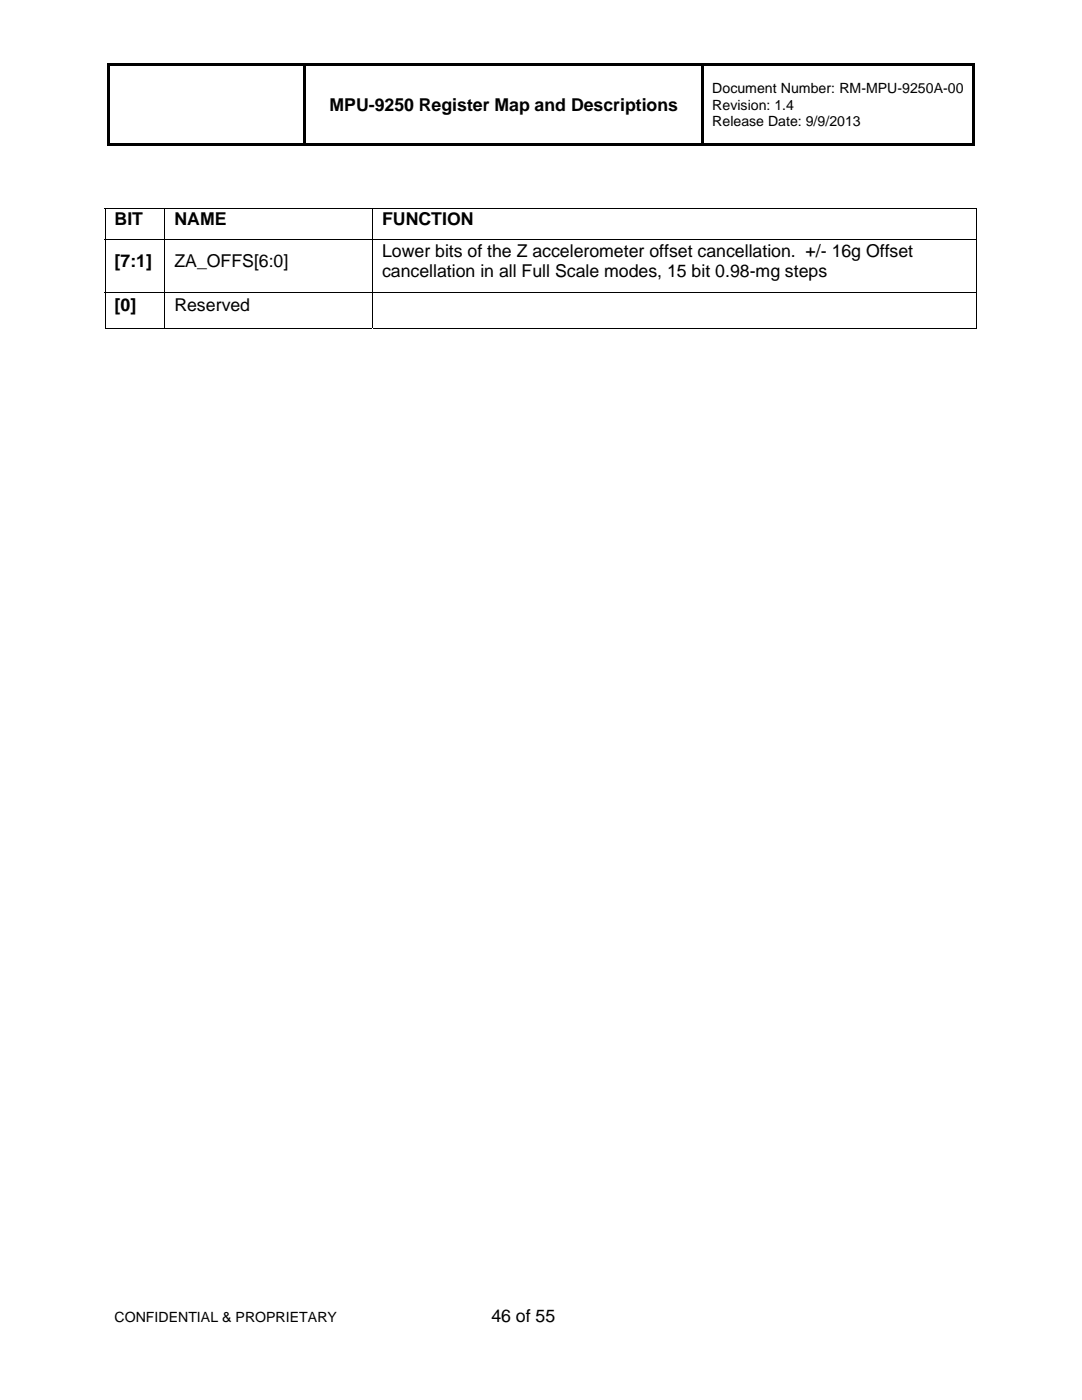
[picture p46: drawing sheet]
<svg xmlns="http://www.w3.org/2000/svg" width="216mm" height="279mm" viewBox="0 0 216 279" stroke-linecap="round" stroke-linejoin="round" font-family="sans-serif">
<defs><g id="words">
<g font-size="3.5">
<text x="65.7" y="22.2">MPU-9250 Register Map and Descriptions</text>
<text x="22.9" y="44.9">BIT</text>
<text x="34.8" y="44.9">NAME</text>
<text x="76.2" y="44.9">FUNCTION</text>
<text x="22.9" y="53.3">[7:1]</text>
<text x="34.8" y="53.3">ZA_OFFS[6:0]</text>
<text x="76.2" y="51.2">Lower bits of the Z accelerometer offset cancellation. +/- 16g Offset</text>
<text x="76.2" y="55.3">cancellation in all Full Scale modes, 15 bit 0.98-mg steps</text>
<text x="22.9" y="62.1">[0]</text>
<text x="34.8" y="62">Reserved</text>
<text x="98.1" y="263.8">46 of 55</text>
</g>
<g font-size="2.8">
<text x="142.1" y="18.6">Document Number: RM-MPU-9250A-00</text>
<text x="142.1" y="21.9">Revision: 1.4</text>
<text x="142.1" y="25.1">Release Date: 9/9/2013</text>
<text x="22.9" y="263.8">CONFIDENTIAL &amp; PROPRIETARY</text>
</g>
</g></defs>
<g fill="#000">
<path d="M21.4 12.7h.5v.5h-.5zM21.4 12.7h173.1v.5h-173.1zM193.9 12.7h.6v.5h-.6zM21.4 13.2h.5v15.9h-.5zM21.4 28.6h39.2v.5h-39.2zM60.6 13.2h.5v15.9h-.5zM61.1 28.6h78.9v.5h-78.9zM140 13.2h.5v15.9h-.5zM140.5 28.6h53.4v.5h-53.4zM193.9 13.2h.6v15.9h-.6zM193.9 28.6h.6v.5h-.6zM20.9 41.4h.1v.2h-.1z"/>
<path d="M194.9 41.4h.1v.2h-.1zM194.9 47.8h.1v.2h-.1zM194.9 58.2h.1v.2h-.1zM194.9 65.4h.1v.2h-.1z"/>
</g>
<g fill="none" stroke="#000" stroke-width=".2">
<path d="M20.9 58.3h174M21 41.6v6.2M21 48v10.2M21 58.4v7.2M32.9 41.6v6.2M32.9 48v10.2M32.9 58.4v7.2M74.4 41.6v6.2M74.4 48v10.2M74.4 58.4v7.2M194.9 41.5h-174M194.9 47.9h-174"/>
<path d="M194.9 41.6v6.2M194.9 48v10.2M194.9 58.4v7.2M20.9 65.5h11.9M33 65.5h41.3M74.4 65.5h120.5"/>
</g>
<use href="#words"/>
</svg>
